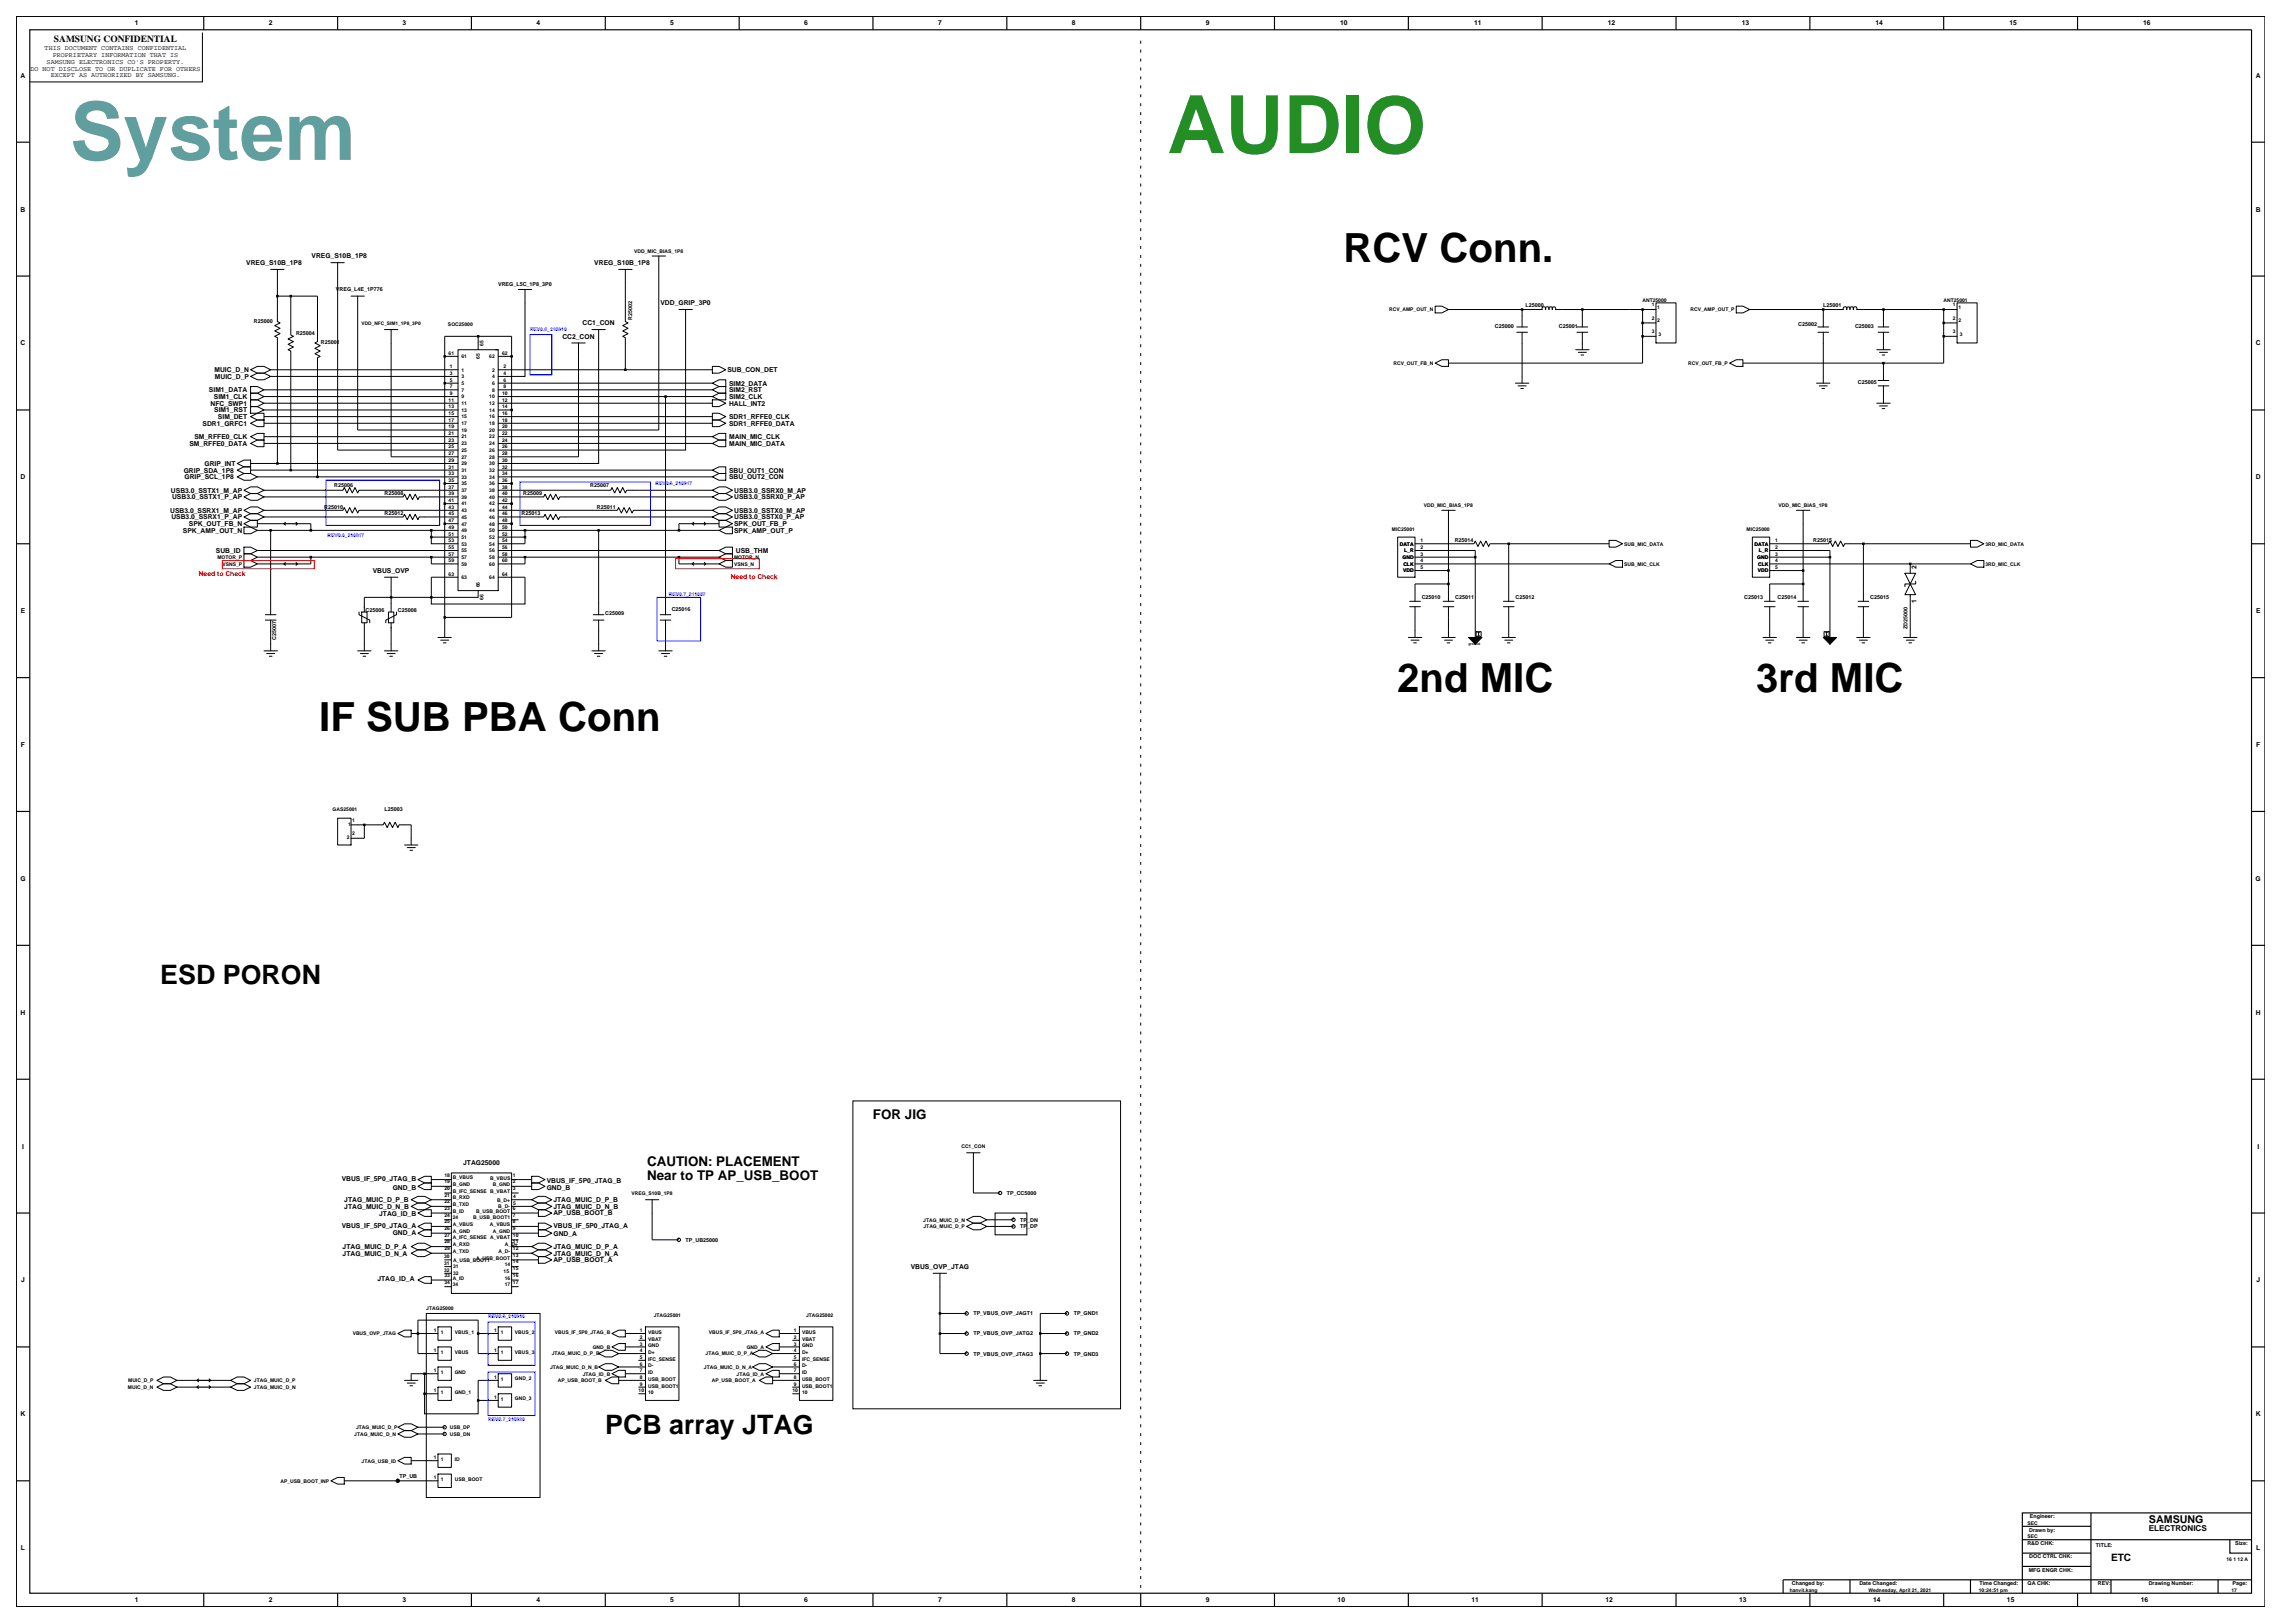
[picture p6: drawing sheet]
<svg xmlns="http://www.w3.org/2000/svg" width="420mm" height="297mm" viewBox="0 0 420 297" stroke-linecap="round" stroke-linejoin="round" font-family="sans-serif">
<defs><g id="words">
<text font-size="14.7" fill="#5f9f9f" x="12.8" y="29.2">System</text>
<text font-size="14.7" fill="#238e23" x="213.6" y="28">AUDIO</text>
<g font-size="7.4">
<text x="245.9" y="48">RCV Conn.</text>
<text x="255.7" y="126.6">2nd MIC</text>
<text x="321.4" y="126.6">3rd MIC</text>
<text x="58.4" y="133.8">IF SUB PBA Conn</text>
</g>
<g font-size="4.9">
<text x="29.3" y="180">ESD PORON</text>
<text x="110.8" y="262.4">PCB array JTAG</text>
</g>
<g font-size="2.5">
<text x="159.8" y="204.8">FOR JIG</text>
<text x="118.4" y="213.4">CAUTION: PLACEMENT</text>
<text x="118.4" y="215.8">Near to TP AP_USB_BOOT</text>
</g>
<text font-size="2" x="393.3" y="278.8">SAMSUNG</text>
<text font-size="1.9" x="386.3" y="285.7">ETC</text>
<text font-size="1.7" x="9.9" y="7.7">SAMSUNG CONFIDENTIAL</text>
<text font-size="1.5" x="393.3" y="280.1">ELECTRONICS</text>
<g font-size="1.2">
<text x="24.7" y="4.7">1</text>
<text x="49.2" y="4.7">2</text>
<text x="73.7" y="4.7">3</text>
<text x="98.2" y="4.7">4</text>
<text x="122.7" y="4.7">5</text>
<text x="147.2" y="4.7">6</text>
<text x="171.7" y="4.7">7</text>
<text x="196.2" y="4.7">8</text>
<text x="220.7" y="4.7">9</text>
<text x="245.3" y="4.7">10</text>
<text x="269.8" y="4.7">11</text>
<text x="294.3" y="4.7">12</text>
<text x="318.7" y="4.7">13</text>
<text x="343.2" y="4.7">14</text>
<text x="367.7" y="4.7">15</text>
<text x="392.2" y="4.7">16</text>
<text x="8.2" y="9.2">THIS DOCUMENT CONTAINS CONFIDENTIAL</text>
<text x="8.5" y="11.7">SAMSUNG ELECTRONICS CO'S PROPERTY.</text>
<text x="9.6" y="10.5">PROPRIETARY INFORMATION THAT IS</text>
<text x="3.8" y="14.2">A</text>
<text x="5.6" y="12.9">DO NOT DISCLOSE TO OR DUPLICATE FOR OTHERS</text>
<text x="9.3" y="14.1">EXCEPT AS AUTHORIZED BY SAMSUNG.</text>
<text x="412.8" y="14.2">A</text>
<text x="3.8" y="38.7">B</text>
<text x="412.8" y="38.7">B</text>
<text x="57" y="47.3">VREG_S10B_1P8</text>
<text x="45.1" y="48.5">VREG_S10B_1P8</text>
<text x="108.8" y="48.5">VREG_S10B_1P8</text>
<text x="106.6" y="59.5">CC1_CON</text>
<text x="120.9" y="55.9">VDD_GRIP_3P0</text>
<text x="3.8" y="63.2">C</text>
<text x="102.9" y="62">CC2_CON</text>
<text x="412.8" y="63.2">C</text>
<text x="38.2" y="71.8">SIM1_DATA</text>
<text x="39.3" y="68.1">MUIC_D_N</text>
<text x="39.3" y="69.3">MUIC_D_P</text>
<text x="133.1" y="68.1">SUB_CON_DET</text>
<text x="133.4" y="71.8">SIM2_RST</text>
<text x="133.4" y="70.6">SIM2_DATA</text>
<text x="37.1" y="77.9">SDR1_GRFC1</text>
<text x="38.5" y="74.2">NFC_SWP1</text>
<text x="39.1" y="73">SIM1_CLK</text>
<text x="39.2" y="75.5">SIM1_RST</text>
<text x="39.9" y="76.7">SIM_DET</text>
<text x="133.4" y="76.7">SDR1_RFFE0_CLK</text>
<text x="133.4" y="77.9">SDR1_RFFE0_DATA</text>
<text x="133.4" y="74.2">HALL_INT2</text>
<text x="133.4" y="73">SIM2_CLK</text>
<text x="34.7" y="81.6">SM_RFFE0_DATA</text>
<text x="35.6" y="80.3">SM_RFFE0_CLK</text>
<text x="133.4" y="80.3">MAIN_MIC_CLK</text>
<text x="133.4" y="81.6">MAIN_MIC_DATA</text>
<text x="3.8" y="87.7">D</text>
<text x="33.6" y="86.5">GRIP_SDA_1P8</text>
<text x="33.8" y="87.7">GRIP_SCL_1P8</text>
<text x="37.4" y="85.3">GRIP_INT</text>
<text x="133.4" y="86.5">SBU_OUT1_CON</text>
<text x="133.4" y="87.7">SBU_OUT2_CON</text>
<text x="412.8" y="87.7">D</text>
<text x="31.2" y="93.8">USB3.0_SSRX1_M_AP</text>
<text x="31.3" y="90.2">USB3.0_SSTX1_M_AP</text>
<text x="31.4" y="95">USB3.0_SSRX1_P_AP</text>
<text x="31.5" y="91.4">USB3.0_SSTX1_P_AP</text>
<text x="134.4" y="90.2">USB3.0_SSRX0_M_AP</text>
<text x="134.4" y="91.4">USB3.0_SSRX0_P_AP</text>
<text x="134.4" y="93.8">USB3.0_SSTX0_M_AP</text>
<text x="134.4" y="95">USB3.0_SSTX0_P_AP</text>
<text x="33.5" y="97.5">SPK_AMP_OUT_N</text>
<text x="34.6" y="96.3">SPK_OUT_FB_N</text>
<text x="39.5" y="101.2">SUB_ID</text>
<text x="134.4" y="97.5">SPK_AMP_OUT_P</text>
<text x="134.4" y="96.3">SPK_OUT_FB_P</text>
<text x="134.7" y="101.2">USB_THM</text>
<text x="68.2" y="104.8">VBUS_OVP</text>
<text x="350.7" y="104.1" transform="rotate(-90 350.7 104.1)">2</text>
<text x="3.8" y="112.2">E</text>
<text x="350.7" y="110.3" transform="rotate(-90 350.7 110.3)">1</text>
<text x="412.9" y="112.2">E</text>
<text x="3.8" y="136.7">F</text>
<text x="412.9" y="136.7">F</text>
<text x="3.7" y="161.2">G</text>
<text x="412.8" y="161.2">G</text>
<text x="3.8" y="185.7">H</text>
<text x="412.8" y="185.7">H</text>
<text x="4" y="210.2">I</text>
<text x="84.8" y="213.1">JTAG25000</text>
<text x="413.1" y="210.2">I</text>
<text x="62.5" y="216.1">VBUS_IF_5P0_JTAG_B</text>
<text x="63" y="220">JTAG_MUIC_D_P_B</text>
<text x="63" y="221.2">JTAG_MUIC_D_N_B</text>
<text x="71.9" y="217.7">GND_B</text>
<text x="100" y="216.5">VBUS_IF_5P0_JTAG_B</text>
<text x="100" y="217.7">GND_B</text>
<text x="101.3" y="220">JTAG_MUIC_D_P_B</text>
<text x="101.3" y="221.2">JTAG_MUIC_D_N_B</text>
<text x="62.5" y="224.7">VBUS_IF_5P0_JTAG_A</text>
<text x="69.4" y="222.6">JTAG_ID_B</text>
<text x="71.9" y="226">GND_A</text>
<text x="101.3" y="226.3">GND_A</text>
<text x="101.3" y="224.7">VBUS_IF_5P0_JTAG_A</text>
<text x="101.3" y="222.4">AP_USB_BOOT_B</text>
<text x="62.7" y="228.5">JTAG_MUIC_D_P_A</text>
<text x="62.7" y="229.8">JTAG_MUIC_D_N_A</text>
<text x="101.3" y="228.5">JTAG_MUIC_D_P_A</text>
<text x="101.3" y="229.8">JTAG_MUIC_D_N_A</text>
<text x="101.3" y="231">AP_USB_BOOT_A</text>
<text x="166.7" y="232.2">VBUS_OVP_JTAG</text>
<text x="3.9" y="234.7">J</text>
<text x="69.1" y="234.5">JTAG_ID_A</text>
<text x="412.9" y="234.7">J</text>
<text x="3.8" y="259.2">K</text>
<text x="412.8" y="259.2">K</text>
<text x="3.8" y="283.7">L</text>
<text x="412.9" y="283.7">L</text>
<text x="24.7" y="293.2">1</text>
<text x="49.2" y="293.2">2</text>
<text x="73.7" y="293.2">3</text>
<text x="98.2" y="293.2">4</text>
<text x="122.7" y="293.2">5</text>
<text x="147.2" y="293.2">6</text>
<text x="171.7" y="293.2">7</text>
<text x="196.2" y="293.2">8</text>
<text x="220.7" y="293.2">9</text>
<text x="244.8" y="293.2">10</text>
<text x="269.3" y="293.2">11</text>
<text x="293.8" y="293.2">12</text>
<text x="318.3" y="293.2">13</text>
<text x="342.8" y="293.2">14</text>
<text x="367.3" y="293.2">15</text>
<text x="391.8" y="293.2">16</text>
</g>
<g font-size="1.2" fill="#f00">
<text x="36.4" y="105.3">Need to Check</text>
<text x="133.7" y="105.9">Need to Check</text>
</g>
<g font-size="1">
<text x="61.5" y="53.3">VREG_L4E_1P776</text>
<text x="91.2" y="52.4">VREG_L5C_1P8_3P0</text>
<text x="46.5" y="59.1">R25000</text>
<text x="115.7" y="58.5" transform="rotate(-90 115.7 58.5)">R25002</text>
<text x="279.2" y="56.1">L25000</text>
<text x="329.1" y="59.7">C25002</text>
<text x="333.7" y="56.1">L25001</text>
<text x="54.2" y="61.3">R25004</text>
<text x="58.7" y="62.9">R25001</text>
<text x="273.6" y="60">C25000</text>
<text x="285.3" y="60">C25001</text>
<text x="339.5" y="60">C25003</text>
<text x="340" y="70.2">C25005</text>
<text x="61.2" y="89.1">R25006</text>
<text x="108" y="89.1">R25007</text>
<text x="59.3" y="93.1">R25010</text>
<text x="70.4" y="90.6">R25008</text>
<text x="70.4" y="94.3">R25012</text>
<text x="95.5" y="94.3">R25013</text>
<text x="95.8" y="90.6">R25009</text>
<text x="109.2" y="93.1">R25011</text>
<text x="266.2" y="99.2">R25014</text>
<text x="331.8" y="99.2">R25015</text>
<text x="66.9" y="112.1">C25006</text>
<text x="72.8" y="112.1">C25008</text>
<text x="110.8" y="112.5">C25009</text>
<text x="122.9" y="111.9">C25016</text>
<text x="260.2" y="109.7">C25010</text>
<text x="266.3" y="109.7">C25011</text>
<text x="277.3" y="109.7">C25012</text>
<text x="319.2" y="109.7">C25013</text>
<text x="325.3" y="109.7">C25014</text>
<text x="342.2" y="109.7">C25015</text>
<text x="50.6" y="117.1" transform="rotate(-90 50.6 117.1)">C25007</text>
<text x="349.1" y="115.1" transform="rotate(-90 349.1 115.1)">ZD25000</text>
<text x="70.4" y="148.5">L25003</text>
<text x="184.3" y="218.7">TP_CC5000</text>
<text x="125.5" y="227.2">TP_UB25000</text>
<text x="186.7" y="223.6">TP_DN</text>
<text x="186.7" y="224.8">TP_DP</text>
<text x="178.1" y="244.4">TP_VBUS_OVP_JATG2</text>
<text x="178.1" y="240.7">TP_VBUS_OVP_JAGT1</text>
<text x="196.5" y="244.4">TP_GND2</text>
<text x="196.5" y="240.7">TP_GND1</text>
<text x="178.1" y="248">TP_VBUS_OVP_JTAG3</text>
<text x="196.5" y="248">TP_GND3</text>
<text x="73.1" y="270.4">TP_UB</text>
<text x="371.4" y="280.2">Drawn by:</text>
<text x="371.5" y="277.8">Engineer:</text>
<text x="371" y="282.7">R&amp;D CHK:</text>
<text x="371.3" y="287.6">MFG ENGR CHK:</text>
<text x="371.4" y="285.2">DOC CTRL CHK:</text>
<text x="383.6" y="283">TITLE:</text>
<text x="409.1" y="282.7">Size:</text>
<text x="327.9" y="290.1">Changed by:</text>
<text x="340.3" y="290.1">Date Changed:</text>
<text x="362.2" y="290.1">Time Changed:</text>
<text x="371.1" y="290.1">QA CHK:</text>
<text x="383.9" y="290.1">REV:</text>
<text x="393.2" y="290.1">Drawing Number:</text>
<text x="408.6" y="290.1">Page:</text>
</g>
<g font-size=".9">
<text x="116.1" y="46.3">VDD_MIC_BIAS_1P8</text>
<text x="66.2" y="59.4">VDD_NFC_SIM1_1P8_3P0</text>
<text x="82" y="59.7">SOC25000</text>
<text x="254.2" y="57">RCV_AMP_OUT_N</text>
<text x="300.6" y="55.2">ANT25000</text>
<text x="302.3" y="56.1">1</text>
<text x="302.3" y="58.5">2</text>
<text x="303.3" y="56.6">1</text>
<text x="303.3" y="59">2</text>
<text x="309.4" y="57">RCV_AMP_OUT_P</text>
<text x="355.7" y="55.2">ANT25001</text>
<text x="357.4" y="56.1">1</text>
<text x="357.4" y="58.5">2</text>
<text x="358.4" y="56.6">1</text>
<text x="358.4" y="59">2</text>
<text x="82.1" y="64.9">61</text>
<text x="84.4" y="65.5">61</text>
<text x="87.8" y="65.6" transform="rotate(-90 87.8 65.6)">65</text>
<text x="88.5" y="63.3" transform="rotate(-90 88.5 63.3)">65</text>
<text x="89.5" y="65.5">62</text>
<text x="91.9" y="64.9">62</text>
<text x="302.3" y="61">3</text>
<text x="303.5" y="61.5">3</text>
<text x="357.4" y="61">3</text>
<text x="358.6" y="61.5">3</text>
<text x="82.3" y="71.1">7</text>
<text x="82.3" y="69.8">5</text>
<text x="82.3" y="68.6">3</text>
<text x="82.3" y="67.4">1</text>
<text x="84.4" y="71.7">7</text>
<text x="84.4" y="70.4">5</text>
<text x="84.4" y="69.2">3</text>
<text x="84.4" y="68">1</text>
<text x="90" y="71.7">8</text>
<text x="90" y="70.4">6</text>
<text x="90" y="69.2">4</text>
<text x="90" y="68">2</text>
<text x="92.2" y="71.1">8</text>
<text x="92.2" y="69.8">6</text>
<text x="92.2" y="68.6">4</text>
<text x="92.2" y="67.4">2</text>
<text x="255" y="66.8">RCV_OUT_FB_N</text>
<text x="309" y="66.8">RCV_OUT_FB_P</text>
<text x="82.1" y="75.9">15</text>
<text x="82.1" y="77.2">17</text>
<text x="82.1" y="73.5">11</text>
<text x="82.1" y="74.7">13</text>
<text x="82.3" y="72.3">9</text>
<text x="84.4" y="72.9">9</text>
<text x="84.4" y="76.6">15</text>
<text x="84.4" y="77.8">17</text>
<text x="84.4" y="74.1">11</text>
<text x="84.4" y="75.3">13</text>
<text x="89.5" y="76.6">16</text>
<text x="89.5" y="77.8">18</text>
<text x="89.5" y="72.9">10</text>
<text x="89.5" y="74.1">12</text>
<text x="89.5" y="75.3">14</text>
<text x="91.9" y="75.9">16</text>
<text x="91.9" y="77.2">18</text>
<text x="91.9" y="72.3">10</text>
<text x="91.9" y="73.5">12</text>
<text x="91.9" y="74.7">14</text>
<text x="82.1" y="80.9">23</text>
<text x="82.1" y="82.1">25</text>
<text x="82.1" y="83.3">27</text>
<text x="82.1" y="78.4">19</text>
<text x="82.1" y="79.6">21</text>
<text x="84.4" y="81.5">23</text>
<text x="84.4" y="82.7">25</text>
<text x="84.4" y="83.9">27</text>
<text x="84.4" y="79">19</text>
<text x="84.4" y="80.2">21</text>
<text x="89.5" y="80.2">22</text>
<text x="89.5" y="81.5">24</text>
<text x="89.5" y="82.7">26</text>
<text x="89.5" y="83.9">28</text>
<text x="89.5" y="79">20</text>
<text x="91.9" y="79.6">22</text>
<text x="91.9" y="80.9">24</text>
<text x="91.9" y="82.1">26</text>
<text x="91.9" y="83.3">28</text>
<text x="91.9" y="78.4">20</text>
<text x="82.1" y="89.4">37</text>
<text x="82.1" y="85.8">31</text>
<text x="82.1" y="87">33</text>
<text x="82.1" y="88.2">35</text>
<text x="82.1" y="84.5">29</text>
<text x="84.4" y="86.4">31</text>
<text x="84.4" y="87.6">33</text>
<text x="84.4" y="88.8">35</text>
<text x="84.4" y="85.1">29</text>
<text x="89.5" y="85.1">30</text>
<text x="89.5" y="86.4">32</text>
<text x="89.5" y="87.6">34</text>
<text x="89.5" y="88.8">36</text>
<text x="91.9" y="89.4">38</text>
<text x="91.9" y="84.5">30</text>
<text x="91.9" y="85.8">32</text>
<text x="91.9" y="87">34</text>
<text x="91.9" y="88.2">36</text>
<text x="82.1" y="94.3">45</text>
<text x="82.1" y="95.5">47</text>
<text x="82.1" y="90.6">39</text>
<text x="82.1" y="91.9">41</text>
<text x="82.1" y="93.1">43</text>
<text x="84.4" y="94.9">45</text>
<text x="84.4" y="90">37</text>
<text x="84.4" y="91.3">39</text>
<text x="84.4" y="92.5">41</text>
<text x="84.4" y="93.7">43</text>
<text x="89.5" y="93.7">44</text>
<text x="89.5" y="94.9">46</text>
<text x="89.5" y="90">38</text>
<text x="89.5" y="91.3">40</text>
<text x="89.5" y="92.5">42</text>
<text x="91.9" y="93.1">44</text>
<text x="91.9" y="94.3">46</text>
<text x="91.9" y="95.5">48</text>
<text x="91.9" y="90.6">40</text>
<text x="91.9" y="91.9">42</text>
<text x="260.6" y="92.8">VDD_MIC_BIAS_1P8</text>
<text x="325.5" y="92.8">VDD_MIC_BIAS_1P8</text>
<text x="82.1" y="98">51</text>
<text x="82.1" y="99.2">53</text>
<text x="82.1" y="100.4">55</text>
<text x="82.1" y="101.7">57</text>
<text x="82.1" y="96.8">49</text>
<text x="84.4" y="98.6">51</text>
<text x="84.4" y="99.8">53</text>
<text x="84.4" y="101.1">55</text>
<text x="84.4" y="96.2">47</text>
<text x="84.4" y="97.4">49</text>
<text x="89.5" y="98.6">52</text>
<text x="89.5" y="99.8">54</text>
<text x="89.5" y="101.1">56</text>
<text x="89.5" y="96.2">48</text>
<text x="89.5" y="97.4">50</text>
<text x="91.9" y="98">52</text>
<text x="91.9" y="99.2">54</text>
<text x="91.9" y="100.4">56</text>
<text x="91.9" y="101.7">58</text>
<text x="91.9" y="96.8">50</text>
<text x="254.7" y="97.1">MIC25001</text>
<text x="256.2" y="99.8">DATA</text>
<text x="257" y="101.1">L_R</text>
<text x="259.9" y="99.2">1</text>
<text x="259.9" y="101.7">3</text>
<text x="259.9" y="100.4">2</text>
<text x="297.2" y="99.8">SUB_MIC_DATA</text>
<text x="319.6" y="97.1">MIC25000</text>
<text x="321.1" y="99.8">DATA</text>
<text x="321.9" y="101.1">L_R</text>
<text x="324.8" y="99.2">1</text>
<text x="324.8" y="101.7">3</text>
<text x="324.8" y="100.4">2</text>
<text x="363.4" y="99.8">3RD_MIC_DATA</text>
<text x="39.8" y="102.3">MOTOR_P</text>
<text x="40.7" y="103.5">VSNS_P</text>
<text x="82.1" y="102.9">59</text>
<text x="82.1" y="105.4">63</text>
<text x="84.4" y="103.5">59</text>
<text x="84.4" y="106">63</text>
<text x="84.4" y="102.3">57</text>
<text x="87.8" y="107.5" transform="rotate(-90 87.8 107.5)">66</text>
<text x="89.5" y="103.5">60</text>
<text x="89.5" y="106">64</text>
<text x="89.5" y="102.3">58</text>
<text x="91.9" y="102.9">60</text>
<text x="91.9" y="105.4">64</text>
<text x="134.4" y="103.5">VSNS_N</text>
<text x="134.4" y="102.3">MOTOR_N</text>
<text x="256.7" y="102.3">GND</text>
<text x="256.8" y="104.7">VDD</text>
<text x="256.8" y="103.5">CLK</text>
<text x="259.9" y="104.1">5</text>
<text x="259.9" y="102.9">4</text>
<text x="297.2" y="103.5">SUB_MIC_CLK</text>
<text x="321.6" y="102.3">GND</text>
<text x="321.7" y="104.7">VDD</text>
<text x="321.7" y="103.5">CLK</text>
<text x="324.8" y="104.1">5</text>
<text x="324.8" y="102.9">4</text>
<text x="363.4" y="103.5">3RD_MIC_CLK</text>
<text x="88.5" y="109.8" transform="rotate(-90 88.5 109.8)">66</text>
<text x="60.9" y="148.5">GAS25001</text>
<text x="63.5" y="153.6">2</text>
<text x="63.7" y="151.1">1</text>
<text x="64.5" y="150.4">1</text>
<text x="64.5" y="152.8">2</text>
<text x="81.3" y="215.3">18</text>
<text x="82.8" y="215.8">B_VBUS</text>
<text x="93.9" y="215.3">1</text>
<text x="175.9" y="210.1">CC1_CON</text>
<text x="81.3" y="216.5">19</text>
<text x="81.3" y="217.7">20</text>
<text x="81.3" y="219">21</text>
<text x="81.3" y="220.2">22</text>
<text x="81.3" y="221.4">23</text>
<text x="82.8" y="217">B_GND</text>
<text x="82.8" y="218.2">B_IFC_SENSE B_VBAT</text>
<text x="82.8" y="219.5">B_RXD</text>
<text x="82.8" y="220.7">B_TXD</text>
<text x="82.8" y="221.9">B_ID</text>
<text x="87.1" y="221.9">B_USB_BOOT</text>
<text x="89.7" y="216">B_VBUS</text>
<text x="90.2" y="217">B_GND</text>
<text x="91" y="219.9">B_D+</text>
<text x="91.2" y="221.1">B_D-</text>
<text x="93.9" y="221.4">6</text>
<text x="93.9" y="217.7">3</text>
<text x="93.9" y="216.5">2</text>
<text x="93.9" y="219.2">4</text>
<text x="93.9" y="220.5">5</text>
<text x="115.6" y="218.6">VREG_S10B_1P8</text>
<text x="81.3" y="222.6">24</text>
<text x="81.3" y="223.9">25</text>
<text x="81.3" y="225.1">26</text>
<text x="81.3" y="226.3">27</text>
<text x="81.3" y="227.5">28</text>
<text x="82.8" y="223.1">24</text>
<text x="82.8" y="224.4">A_VBUS</text>
<text x="82.8" y="225.6">A_GND</text>
<text x="82.8" y="226.8">A_IFC_SENSE A_VBAT</text>
<text x="86.6" y="223.1">B_USB_BOOT1</text>
<text x="89.7" y="224.4">A_VBUS</text>
<text x="90.2" y="225.6">A_GND</text>
<text x="93.9" y="222.6">7</text>
<text x="93.9" y="223.9">8</text>
<text x="93.9" y="225.1">9</text>
<text x="93.9" y="226.3">10</text>
<text x="93.9" y="227.5">11</text>
<text x="169" y="223.5">JTAG_MUIC_D_N</text>
<text x="169" y="224.7">JTAG_MUIC_D_P</text>
<text x="81.3" y="231.5">31</text>
<text x="81.3" y="232.7">32</text>
<text x="81.3" y="230.2">30</text>
<text x="81.3" y="233.7">33</text>
<text x="81.3" y="228.8">29</text>
<text x="82.8" y="228">A_RXD</text>
<text x="82.8" y="229.2">A_TXD</text>
<text x="82.9" y="232.1">31</text>
<text x="82.9" y="233.3">32</text>
<text x="82.9" y="230.9">A_USB_BOOT1</text>
<text x="87.1" y="230.5">A_USB_BOOT</text>
<text x="91.2" y="229.2">A_D-</text>
<text x="92.2" y="232.9">15</text>
<text x="92.4" y="231.7">14</text>
<text x="92.4" y="228">A_D+</text>
<text x="93.9" y="228.8">12</text>
<text x="93.9" y="230">13</text>
<text x="93.9" y="231.2">14</text>
<text x="93.9" y="232.4">15</text>
<text x="93.9" y="233.7">16</text>
<text x="78" y="239.7">JTAG25000</text>
<text x="81.3" y="234.9">34</text>
<text x="82.8" y="234.1">A_ID</text>
<text x="82.8" y="235.4">34</text>
<text x="92.4" y="235.4">17</text>
<text x="92.4" y="234.1">16</text>
<text x="93.9" y="234.9">17</text>
<text x="64.5" y="244.3">VBUS_OVP_JTAG</text>
<text x="79.4" y="243.8">1</text>
<text x="80.6" y="244.1">1</text>
<text x="83.2" y="244">VBUS_1</text>
<text x="90.4" y="243.8">1</text>
<text x="91.7" y="244.1">1</text>
<text x="94.2" y="244">VBUS_2</text>
<text x="101.5" y="244.1">VBUS_IF_5P0_JTAG_B</text>
<text x="117.1" y="243.8">1</text>
<text x="117.1" y="245">2</text>
<text x="118.6" y="244.1">VBUS</text>
<text x="118.6" y="245.3">VBAT</text>
<text x="119.6" y="241">JTAG25001</text>
<text x="129.7" y="244.1">VBUS_IF_5P0_JTAG_A</text>
<text x="145.3" y="245">2</text>
<text x="145.3" y="243.8">1</text>
<text x="146.8" y="245.3">VBAT</text>
<text x="146.8" y="244.1">VBUS</text>
<text x="147.5" y="241">JTAG25002</text>
<text x="79.4" y="247.5">1</text>
<text x="79.4" y="251.1">1</text>
<text x="80.6" y="247.8">1</text>
<text x="80.6" y="251.5">1</text>
<text x="83.2" y="247.7">VBUS</text>
<text x="83.2" y="251.4">GND</text>
<text x="90.4" y="247.5">1</text>
<text x="91.7" y="247.8">1</text>
<text x="94.2" y="247.7">VBUS_3</text>
<text x="100.7" y="250.5">JTAG_MUIC_D_N_B</text>
<text x="101" y="248">JTAG_MUIC_D_P_B</text>
<text x="106.6" y="251.7">JTAG_ID_B</text>
<text x="108.5" y="246.8">GND_B</text>
<text x="117.1" y="246.2">3</text>
<text x="117.1" y="247.5">4</text>
<text x="117.1" y="248.7">5</text>
<text x="117.1" y="249.9">6</text>
<text x="117.1" y="251.1">7</text>
<text x="118.6" y="246.6">GND</text>
<text x="118.6" y="247.8">D+</text>
<text x="118.6" y="249">IFC_SENSE</text>
<text x="118.6" y="250.2">D-</text>
<text x="118.6" y="251.5">ID</text>
<text x="128.8" y="250.5">JTAG_MUIC_D_N_A</text>
<text x="129.1" y="248">JTAG_MUIC_D_P_A</text>
<text x="134.8" y="251.7">JTAG_ID_A</text>
<text x="136.6" y="246.8">GND_A</text>
<text x="145.3" y="246.2">3</text>
<text x="145.3" y="247.5">4</text>
<text x="145.3" y="248.7">5</text>
<text x="145.3" y="249.9">6</text>
<text x="145.3" y="251.1">7</text>
<text x="146.8" y="246.6">GND</text>
<text x="146.8" y="247.8">D+</text>
<text x="146.8" y="249">IFC_SENSE</text>
<text x="146.8" y="250.2">D-</text>
<text x="146.8" y="251.5">ID</text>
<text x="23.4" y="254.2">MUIC_D_N</text>
<text x="23.5" y="252.9">MUIC_D_P</text>
<text x="46.5" y="254.2">JTAG_MUIC_D_N</text>
<text x="46.5" y="252.9">JTAG_MUIC_D_P</text>
<text x="79.4" y="254.8">1</text>
<text x="80.6" y="255.1">1</text>
<text x="83.2" y="255">GND_1</text>
<text x="90.4" y="256">1</text>
<text x="90.4" y="252.3">1</text>
<text x="91.7" y="256.4">1</text>
<text x="91.7" y="252.7">1</text>
<text x="94.2" y="256.3">GND_3</text>
<text x="94.2" y="252.6">GND_2</text>
<text x="102.1" y="252.9">AP_USB_BOOT_B</text>
<text x="116.9" y="254.8">10</text>
<text x="117.1" y="252.3">8</text>
<text x="117.1" y="253.6">9</text>
<text x="118.6" y="252.7">USB_BOOT</text>
<text x="118.6" y="253.9">USB_BOOT1</text>
<text x="118.6" y="255.1">10</text>
<text x="130.3" y="252.9">AP_USB_BOOT_A</text>
<text x="145" y="254.8">10</text>
<text x="145.3" y="252.3">8</text>
<text x="145.3" y="253.6">9</text>
<text x="146.8" y="253.9">USB_BOOT1</text>
<text x="146.8" y="255.1">10</text>
<text x="146.8" y="252.7">USB_BOOT</text>
<text x="64.8" y="262.7">JTAG_MUIC_D_N</text>
<text x="65.2" y="261.5">JTAG_MUIC_D_P</text>
<text x="82.3" y="262.7">USB_DN</text>
<text x="82.3" y="261.5">USB_DP</text>
<text x="66.2" y="267.6">JTAG_USB_ID</text>
<text x="79.4" y="267">1</text>
<text x="80.6" y="267.4">1</text>
<text x="83.2" y="267.3">ID</text>
<text x="51.3" y="271.3">AP_USB_BOOT_INP</text>
<text x="79.4" y="270.7">1</text>
<text x="80.6" y="271.1">1</text>
<text x="83.2" y="271">USB_BOOT</text>
<text x="371" y="281.4">SEC</text>
<text x="371" y="279">SEC</text>
<text x="407.5" y="285.7">16 1 12 A</text>
<text x="327.5" y="291.2">hanvit.kang</text>
<text x="341.9" y="291.2">Wednesday, April 21, 2021</text>
<text x="362.1" y="291.2">10:24:51 pm</text>
<text x="408.4" y="291.2">17</text>
</g>
<g font-size=".9" fill="#00f">
<text x="97" y="60.6">REV0.6_210910</text>
<text x="120" y="88.8">REV0.6_210917</text>
<text x="60" y="98.3">REV0.6_210917</text>
<text x="122.4" y="109">REV0.7_211007</text>
<text x="89.3" y="241.3">REV0.6_210916</text>
<text x="89.3" y="259.9">REV0.7_210930</text>
</g>
<text font-size=".6" x="268.8" y="118">ground</text>
</g></defs>
<!-- layer: MFD Layer /idea/tmp/Extended-Print.shwise.park.sheet5.mfd -->
<g fill="none" stroke="#000" stroke-width=".18">
<path d="M37 5.9v9.1h-31.5M49.5 49.3h2.5M50.8 54.2h7.3v8.3l-.5 .3 1 .5-1 .4 1 .5-1 .5 1 .5-.5 .3v21.8M50.8 49.3v9.5l.5 .3-1 .5 1 .5-1 .5 1 .4-1 .5 .5 .3v23M53.2 54.2v7.1l.5 .2-1 .5 1 .5-1 .5 1 .5-1 .5 .5 .2v21.8M60.6 48.1h2.4M61.8 48.1v34.3h22M64.2 54.2h2.5M65.5 54.2v24.5h18.3M94.8 53h2.5M96.1 53v15.9h-4.9M113.2 49.3h2.5"/>
<path d="M114.4 49.3v9.5l.5 .3-.9 .5 .9 .5-.9 .5 .9 .4-.9 .5 .4 .3v5.9h16M119.3 46.8h2.5M120.6 46.8v31.9h-29.4M124.2 56.6h2.5M125.5 56.6v25.8h-34.3M262.6 56h1.3l1.2 .6-1.2 .7h-1.3zM265.1 56.6h17.1a.35 .35 0 0 1 .3-.5 .35 .35 0 0 1 .4 .5 .35 .35 0 0 1 .3-.5 .35 .35 0 0 1 .3 .5 .35 .35 0 0 1 .3-.5 .35 .35 0 0 1 .3 .5 .33 .33 0 0 1 .3-.5 .33 .33 0 0 1 .3 .5h18.4M277.6 59.8h1.9M278.6 56.6v3.2M288.6 59.8h2M289.6 56.6v3.2M300.6 59.1h2.5"/>
<path d="M300.6 56.6v9.8h-35.5M303.1 55.4h3.6v7.4h-3.6zM317.7 56h1.3l1.2 .6-1.2 .7h-1.3zM320.2 56.6h17.1a.35 .35 0 0 1 .4-.5 .35 .35 0 0 1 .3 .5 .34 .34 0 0 1 .3-.5 .34 .34 0 0 1 .3 .5 .35 .35 0 0 1 .3-.5 .35 .35 0 0 1 .3 .5 .35 .35 0 0 1 .3-.5 .35 .35 0 0 1 .3 .5h18.4M332.7 59.8h1.9M333.7 56.6v3.2M343.7 59.8h2M344.7 56.6v3.2M355.7 59.1h2.5M355.7 56.6v9.8h-36.7M358.2 55.4h3.6v7.4h-3.6zM45.9 68.9l1.2-.6h1.2l1.2 .6-1.2 .6h-1.2z"/>
<path d="M45.9 70.7h1.2l1.2 .6-1.2 .6h-1.2zM45.9 79.9l1.2-.6h1.2v1.2h-1.2zM45.9 76.2l1.2-.6h1.2v1.3h-1.2zM45.9 74.4h1.2l1.2 .6-1.2 .6h-1.2zM45.9 77.5l1.2-.6h1.2v1.2h-1.2zM45.9 67.7l1.2-.7h1.2l1.2 .7-1.2 .6h-1.2zM45.9 71.9h1.2l1.2 .7-1.2 .6h-1.2zM45.9 73.2h1.2l1.2 .6-1.2 .6h-1.2zM48.3 71.3h35.5M48.3 72.6h35.5M48.3 76.2h35.5M48.3 77.5h35.5"/>
<path d="M48.3 79.9h35.5M48.3 73.8h35.5M48.3 75h35.5M49.5 67.7h34.3M49.5 68.9h34.3M70.4 60.3h2.4M71.6 60.3v23.3h12.2M81.4 70.1h2.4M81.4 65.2h2.4M83.8 64h7.4v44.1h-7.4zM87.5 61.5v2.5M90.7 64h.5"/>
<path d="M91.2 73.8h39.2M91.2 70.1h39.2M91.2 67.7h23.2M91.2 71.3h39.2M91.2 72.6h39.2M91.2 75h2.4M91.2 76.2h39.2M91.2 77.5h39.2M91.2 79.9h39.2M91.2 65.2h2.4M104.7 62.8h2.4M105.9 62.8v20.8h-14.7"/>
<path d="M108.3 60.3h2.5M109.6 60.3v24.5h-18.4M121.8 72.6v39.9M130.4 76.9h1.2l1.2 .6-1.2 .6h-1.2zM130.4 70.1l1.2-.6h1.2v1.2h-1.2zM130.4 67h1.2l1.2 .7-1.2 .6h-1.2zM130.4 72.6l1.2-.7h1.2v1.3h-1.2zM130.4 73.2h1.2l1.2 .6-1.2 .6h-1.2zM130.4 75.6h1.2l1.2 .6-1.2 .7h-1.2zM130.4 79.9l1.2-.6h1.2v1.2h-1.2zM130.4 71.3l1.2-.6h1.2v1.2h-1.2zM262.6 66.4l1.3-.6h1.2v1.2h-1.2z"/>
<path d="M277.3 70.1h2.5M277.6 60.8h1.9M277.8 70.6h1.5M278.3 71.1h.5M278.6 60.8v9.3M288.4 64h2.4M288.6 60.8h2M288.8 64.5h1.5M289.3 65h.5M289.6 60.8v3.2M300.6 61.5h2.5M316.5 66.4l1.2-.6h1.3v1.2h-1.3z"/>
<path d="M332.4 70.1h2.5M332.7 60.8h1.9M332.9 70.6h1.5M333.4 71.1h.5M333.7 60.8v9.3M343.5 64h2.4M343.5 73.8h2.4M343.7 60.8h2M343.7 70.6h2M343.7 69.6h2M344 64.5h1.4M344 74.3h1.4"/>
<path d="M344.5 65h.4M344.5 74.8h.4M344.7 60.8v3.2M344.7 66.4v3.2M344.7 70.6v3.2M355.7 61.5h2.5M43.4 86l1.2-.6h1.3v1.2h-1.3zM43.4 87.3l1.2-.7h1.3l1.2 .7-1.2 .6h-1.3zM43.4 84.8l1.2-.6h1.3v1.2h-1.3zM44.6 89.7l1.3-.6h1.2l1.2 .6-1.2 .6h-1.2zM44.6 96.4h1.3l1.2 .6-1.2 .7h-1.3zM44.6 93.4l1.3-.6h1.2l1.2 .6-1.2 .6h-1.2z"/>
<path d="M44.6 94.6l1.3-.6h1.2l1.2 .6-1.2 .6h-1.2zM44.6 90.9l1.3-.6h1.2l1.2 .6-1.2 .6h-1.2zM44.6 95.8l1.3-.6h1.2v1.2h-1.2zM45.9 81.1l1.2-.6h1.2v1.2h-1.2zM45.9 84.8h37.9M45.9 86h37.9M47.1 87.3h36.7M47.1 95.8h4.9M47.1 97h36.7M48.3 90.9h25.5l.2-.5 .5 1 .5-1 .5 1 .5-1 .5 1 .2-.5h7.1M48.3 94.6h25.5l.2-.5 .5 1 .5-1 .5 1 .5-1 .5 1 .2-.5h7.1M48.3 89.7h14.5l.2-.5 .5 1 .5-1 .5 1 .5-1 .5 1 .2-.5h18.1"/>
<path d="M48.3 93.4h14.5l.2-.5 .5 1 .5-1 .5 1 .5-1 .5 1 .2-.5h18.1M48.3 81.1h35.5M49.5 97v15.5M54.4 95.8h2.5v1.2M78.9 98.3v1.2h4.9M78.9 97v1.3h4.9M81.4 92.2v3.6h2.4M81.4 92.2v-30.7h12.2v51.5h-12.2M81.4 95.8v20.8M81.4 88.5h2.4M81.4 92.2h2.4M91.2 93.4h21.8l.2-.5 .5 1 .5-1 .5 1 .5-1 .5 1 .2-.5h14.5"/>
<path d="M91.2 89.7h20.6l.2-.5 .5 1 .5-1 .5 1 .5-1 .4 1 .3-.5h15.7M91.2 90.9h8.3l.2-.5 .5 1 .5-1 .5 1 .5-1 .5 1 .2-.5h28M91.2 94.6h8.3l.2-.5 .5 1 .5-1 .5 1 .5-1 .5 1 .2-.5h28M91.2 81.1h39.2M91.2 86h39.2M91.2 87.3h39.2M91.2 88.5h2.4M91.2 92.2h2.4M91.2 95.8h2.4M91.2 97h40.4M91.2 98.3h4.9M96.1 97v2.5h-4.9"/>
<path d="M109.6 97v15.5M126.7 95.8h-2.5v1.2M129.1 95.8h2.5M130.4 94.6l1.2-.6h1.2l1.2 .6-1.2 .6h-1.2zM130.4 81.1l1.2-.6h1.2v1.2h-1.2zM130.4 93.4l1.2-.6h1.2l1.2 .6-1.2 .6h-1.2zM130.4 86l1.2-.6h1.2v1.2h-1.2zM130.4 89.7l1.2-.6h1.2l1.2 .6-1.2 .6h-1.2zM130.4 87.3l1.2-.7h1.2v1.3h-1.2zM130.4 90.9l1.2-.6h1.2l1.2 .6-1.2 .6h-1.2zM131.6 97l1.2-.6h1.2v1.3h-1.2zM131.6 95.2h1.2l1.2 .6-1.2 .6h-1.2z"/>
<path d="M255.8 98.3h3.2v7.3h-3.2zM259 99.5h10.7l.3-.5 .5 1 .5-1 .4 1 .5-1 .5 1 .3-.5h21.8M263.9 93.4h2.4M265.1 93.4v16.6M276.1 99.5v10.5M294.5 98.9h1.2l1.2 .6-1.2 .6h-1.2zM320.7 98.3h3.2v7.3h-3.2zM323.9 99.5h10.7l.3-.5 .5 1 .5-1 .5 1 .4-1 .5 1 .3-.5h23M328.8 93.4h2.4M330 93.4v16.6M341 99.5v10.5M360.6 98.9h1.2l1.3 .6-1.3 .6h-1.2z"/>
<path d="M44.6 101.3h1.3l1.2 .7-1.2 .6h-1.3zM44.6 100.1h1.3l1.2 .6-1.2 .6h-1.3zM44.6 102.6h1.3l1.2 .6-1.2 .6h-1.3zM47.1 102h36.7M47.1 100.7h36.7M47.1 103.2h4.9M48.3 119.1h2.5M48.6 112.5h1.9M48.6 113.5h1.9M48.8 119.6h1.5M49.5 113.5v5.6M56.9 102v1.2h-2.5"/>
<path d="M65.5 119.1h2.4M65.7 112v.5l2 1v.5M66 119.6h1.4M66.2 112h1v2h-1zM66.7 114v5.1M70.4 119.1h2.4M70.4 105.6h2.4M70.9 119.6h1.4M71.1 112h1v2h-1zM71.6 105.6v6.4M71.6 114v5.1M72.6 112v.5l-2 1v.5"/>
<path d="M78.9 102v1.2h4.9M80.2 116.6h2.4M80.6 117.1h1.5M81.1 117.6h.5M83.8 105.6h-4.9v4.9h17.2v-4.9h-4.9M87.5 108.1v1.2h-20.8v2.7M91.2 102h40.4M91.2 100.7h40.4M96.1 102v1.2h-4.9M108.3 119.1h2.5M108.6 112.5h1.9M108.6 113.5h1.9"/>
<path d="M108.8 119.6h1.5M109.6 113.5v5.6M120.6 119.1h2.4M120.8 113.5h2M120.8 112.5h2M121.1 119.6h1.4M121.8 113.5v5.6M124.2 102v1.2h2.5M129.1 103.2h2.5M131.6 103.2l1.2-.6h1.2v1.2h-1.2zM131.6 100.7l1.2-.6h1.2v1.2h-1.2zM131.6 102l1.2-.7h1.2v1.3h-1.2z"/>
<path d="M257.7 116.6h2.5M258 111h1.9M258 110h1.9M258.2 117.1h1.5M258.7 117.6h.5M259 100.7h11v15.9M259 111v5.6M259 104.4h6.1M259 102h11M259 103.2h35.5M263.9 116.6h2.4M264.1 111h2"/>
<path d="M264.1 110h2M264.4 117.1h1.4M264.8 117.6h.5M265.1 111v5.6M265.1 106.9h-6.1v3.1M270.1 115.6h1v.9h-1zM270.4 115.7h.3M270.4 116.3h.3M270.6 115.7v.6M274.9 116.6h2.4M275.1 111h2M275.1 110h2"/>
<path d="M275.4 117.1h1.4M275.9 117.6h.4M276.1 111v5.6M294.5 103.2l1.2-.6h1.2v1.2h-1.2zM322.7 116.6h2.4M322.9 111h2M322.9 110h2M323.1 117.1h1.5M323.6 117.6h.5M323.9 111v5.6M323.9 104.4h6.1M323.9 102h11"/>
<path d="M323.9 100.7h11v15.9M323.9 103.2h36.7M328.8 116.6h2.4M329 111h2M329 110h2M329.3 117.1h1.4M329.7 117.6h.5M330 106.9h-6.1v3.1M330 111v5.6M333.8 115.6h.9v.9h-.9zM334.1 115.7h.3M334.1 116.3h.3"/>
<path d="M334.3 115.7v.6M339.8 116.6h2.4M340 111h2M340 110h2M340.3 117.1h1.5M340.8 117.6h.5M341 111v5.6M348.4 116.6h2.4M348.6 104.9h2l-1 2zM348.9 117.1h1.4M349.3 117.6h.5M349.6 103.2v1.7"/>
<path d="M349.6 108.8v7.8M349.6 106.9l1 1.9h-2zM350.6 106.4v.5h-2v.5M360.6 103.2l1.2-.6h1.3v1.2h-1.3zM49.3 120.1h.5M66.4 120.1h.5M71.3 120.1h.5M109.3 120.1h.5M121.5 120.1h.5M61.8 149.7h2.4v4.9h-2.4zM64.2 150.9h5.9l.3-.4 .5 .9 .4-.9 .5 .9 .5-.9 .5 .9 .2-.5h2.2v3.7M66.7 150.9v2.5h-2.5"/>
<path d="M74 154.6h2.5M74.5 155.1h1.5M75 155.6h.5M75.2 219.5l1.3-.6h1.2l1.2 .6-1.2 .6h-1.2zM76.5 217.1l1.2-.6h1.2v1.2h-1.2zM76.5 215.8l1.2-.6h1.2v1.3h-1.2zM78.9 219.5h3.7M78.9 215.8h3.7M78.9 217.1h3.7M81.4 218.3h1.2M82.6 214.6h11v22.1h-11zM93.6 219.5h3.7"/>
<path d="M93.6 215.8h3.7M93.6 217.1h3.7M93.6 218.3h1.2M97.3 216.5h1.2l1.2 .6-1.2 .6h-1.2zM97.3 219.5l1.2-.6h1.2l1.3 .6-1.3 .6h-1.2zM97.3 215.2h1.2l1.2 .6-1.2 .7h-1.2zM118.1 219.5h2.5M119.3 219.5v7.4h4.9M156.1 201.5h49v56.3h-49zM176.9 210.9h2.5M178.1 210.9v7.4h4.9M75.2 228.1l1.3-.6h1.2l1.2 .6-1.2 .6h-1.2z"/>
<path d="M75.2 229.3l1.3-.6h1.2l1.2 .6-1.2 .6h-1.2zM75.2 220.8l1.3-.7h1.2l1.2 .7-1.2 .6h-1.2zM76.5 225.7l1.2-.7h1.2v1.3h-1.2zM76.5 224.4l1.2-.6h1.2v1.2h-1.2zM76.5 222l1.2-.6h1.2v1.2h-1.2zM76.5 234.2l1.2-.6h1.2v1.2h-1.2zM78.9 220.8h3.7M78.9 222h3.7M78.9 224.4h3.7M78.9 225.7h3.7M78.9 228.1h3.7M78.9 229.3h3.7"/>
<path d="M78.9 234.2h3.7M81.4 233h1.2M81.4 235.4h1.2M81.4 223.2h1.2M81.4 226.9h1.2M81.4 230.5h1.2M81.4 231.8h1.2M93.6 233h1.2M93.6 235.4h1.2M93.6 220.8h3.7M93.6 222h4.9M93.6 223.2h1.2"/>
<path d="M93.6 224.4h4.9M93.6 225.7h4.9M93.6 226.9h1.2M93.6 228.1h3.7M93.6 229.3h3.7M93.6 230.5h4.9M93.6 231.8h1.2M93.6 234.2h1.2M97.3 229.3l1.2-.6h1.2l1.3 .6-1.3 .6h-1.2zM97.3 228.1l1.2-.6h1.2l1.3 .6-1.3 .6h-1.2zM97.3 220.8l1.2-.7h1.2l1.3 .7-1.3 .6h-1.2zM98.5 221.4h1.2l1.3 .6-1.3 .6h-1.2z"/>
<path d="M98.5 223.8h1.2l1.3 .6-1.3 .6h-1.2zM98.5 225h1.2l1.3 .7-1.3 .6h-1.2zM98.5 229.9h1.2l1.3 .6-1.3 .7h-1.2zM170.8 233h2.4M172 233v7.3h4.9M176.9 223.2l1.2-.6h1.3l1.2 .6-1.2 .6h-1.3zM176.9 224.4l1.2-.6h1.3l1.2 .6-1.2 .6h-1.3zM180.6 223.2h4.9M180.6 224.4h4.9M182.1 222h5.8v4h-5.8zM28.7 252.6l1.2-.6h1.3l1.2 .6-1.2 .6h-1.3zM28.7 253.8l1.2-.6h1.3l1.2 .6-1.2 .6h-1.3z"/>
<path d="M32.4 252.6h3.7M32.4 253.8h3.7M38.5 252.6h3.7M38.5 253.8h3.7M42.2 253.8l1.2-.6h1.2l1.3 .6-1.3 .6h-1.2zM42.2 252.6l1.2-.6h1.2l1.3 .6-1.3 .6h-1.2zM72.8 244l1.2-.6h1.2v1.2h-1.2zM74 252.6h2.5M74.5 253.1h1.5M75 253.6h.5M75.2 244h5M77.7 255v3.7h9.8v-2.4"/>
<path d="M77.7 255h2.5M77.7 251.4v3.6M78 240.3h20.8v33.7h-20.8zM80.2 253.8h2.4v2.5h-2.4zM80.2 246.5h2.4v2.4h-2.4zM80.2 242.8h2.4v2.5h-2.4zM80.2 250.1h2.4v2.5h-2.4zM80.2 247.7h-3.7v-6.1h11v6.1h3.7M80.2 251.4h-5v1.2M87.5 256.3h3.7M87.5 244h3.7M91.2 251.4h2.4v2.4h-2.4z"/>
<path d="M91.2 255h2.4v2.5h-2.4zM91.2 242.8h2.4v2.5h-2.4zM91.2 246.5h2.4v2.4h-2.4zM91.2 252.6h-3.7v3.7M109.6 247.7l1.2-.6h1.2l1.2 .6-1.2 .6h-1.2zM109.6 250.1l1.2-.6h1.2l1.2 .6-1.2 .7h-1.2zM110.8 252.6l1.2-.6h1.2v1.2h-1.2zM112 251.4l1.2-.6h1.2v1.2h-1.2zM112 246.5l1.2-.6h1.2v1.2h-1.2zM112 244l1.2-.6h1.2v1.2h-1.2zM113.2 252.6h4.9M113.2 247.7h4.9"/>
<path d="M113.2 250.1h4.9M114.4 244h3.7M114.4 251.4h3.7M114.4 246.5h3.7M116.9 255h1.2M116.9 245.3h1.2M116.9 248.9h1.2M116.9 253.8h1.2M118.1 242.8h6.1v13.5h-6.1zM137.7 247.7l1.2-.6h1.3l1.2 .6-1.2 .6h-1.3zM137.7 250.1l1.2-.6h1.3l1.2 .6-1.2 .7h-1.3zM138.9 252.6l1.3-.6h1.2v1.2h-1.2z"/>
<path d="M140.2 244l1.2-.6h1.2v1.2h-1.2zM140.2 251.4l1.2-.6h1.2v1.2h-1.2zM140.2 246.5l1.2-.6h1.2v1.2h-1.2zM141.4 252.6h4.9M141.4 247.7h4.9M141.4 250.1h4.9M142.6 244h3.7M142.6 251.4h3.7M142.6 246.5h3.7M145.1 255h1.2M145.1 245.3h1.2M145.1 248.9h1.2"/>
<path d="M145.1 253.8h1.2M146.3 242.8h6.1v13.5h-6.1zM172 240.3v3.7h4.9M172 244v3.7h4.9M189.2 252.6h2.4M189.6 253.1h1.5M190.1 253.6h.5M190.4 247.7h4.9M190.4 244h4.9M195.3 240.3h-4.9v12.3M60.6 271l1.2-.6h1.2v1.2h-1.2zM63 271h17.2"/>
<path d="M72.8 262.4l1.2-.6h1.2l1.3 .6-1.3 .6h-1.2zM72.8 267.3l1.2-.6h1.2v1.2h-1.2zM72.8 261.2l1.2-.7h1.2l1.3 .7-1.3 .6h-1.2zM75.2 267.3h5M76.5 262.4h4.9M76.5 261.2h4.9M80.2 266.1h2.4v2.4h-2.4zM80.2 269.7h2.4v2.5h-2.4z"/>
<circle cx="183" cy="218.3" r=".3"/>
<circle cx="124.2" cy="226.9" r=".3"/>
<circle cx="185.5" cy="223.2" r=".31"/>
<circle cx="185.5" cy="224.4" r=".31"/>
<circle cx="176.9" cy="244" r=".31"/>
<circle cx="176.9" cy="240.3" r=".31"/>
<circle cx="176.9" cy="247.7" r=".31"/>
<circle cx="195.3" cy="240.3" r=".31"/>
<circle cx="195.3" cy="244" r=".31"/>
<circle cx="195.3" cy="247.7" r=".31"/>
<circle cx="72.8" cy="271" r=".31"/>
<circle cx="81.4" cy="261.2" r=".31"/>
<circle cx="81.4" cy="262.4" r=".31"/>
</g>
<g fill="#000" stroke="#000" stroke-width=".18">
<path d="M268.8 116.6h2.4l-1.2 1.3z" fill-rule="evenodd"/>
<path d="M333.7 116.6h2.4l-1.2 1.3z" fill-rule="evenodd"/>
</g>
<g fill="none" stroke="#000" stroke-width=".21">
<path d="M3 3h411.5v291h-411.5zM5.5 5.5h406.5v286h-406.5zM37.3 3v2.5M61.8 3v2.5M86.3 3v2.5M110.8 3v2.5M135.3 3v2.5M159.8 3v2.5M184.3 3v2.5M208.8 3v2.5M233.2 3v2.5M257.7 3v2.5"/>
<path d="M282.2 3v2.5M306.7 3v2.5M331.2 3v2.5M355.7 3v2.5M380.2 3v2.5M3 26h2.5M412 26h2.5M3 50.5h2.5M412 50.5h2.5M3 75h2.5M412 75h2.5M3 99.5h2.5"/>
<path d="M52 95.8h2.4M52.2 95.6l-.2 .2 .2 .3M54.2 95.6l.2 .2-.2 .3M126.7 95.8h2.4M126.9 95.6l-.2 .2 .2 .3M128.9 95.6l.2 .2-.2 .3M412 99.5h2.5M52 103.2h2.4M52.2 102.9l-.2 .3 .2 .2M54.2 102.9l.2 .3-.2 .2M126.7 103.2h2.4M126.9 102.9l-.2 .3 .2 .2"/>
<path d="M128.9 102.9l.2 .3-.2 .2M3 124h2.5M412 124h2.5M3 148.5h2.5M412 148.5h2.5M3 173h2.5M412 173h2.5M3 197.5h2.5M412 197.5h2.5M3 222h2.5M412 222h2.5M3 246.5h2.5"/>
<path d="M36.1 252.6h2.4M36.1 253.8h2.4M36.3 252.3l-.2 .3 .2 .2M36.3 253.6l-.2 .2 .2 .3M38.3 252.3l.2 .3-.2 .2M38.3 253.6l.2 .2-.2 .3M412 246.5h2.5M3 271h2.5M370.1 279.3h12.6M382.7 276.8v14.7M412 276.8h-41.9v14.7M412 271h2.5"/>
<path d="M37.3 291.5v2.5M61.8 291.5v2.5M86.3 291.5v2.5M110.8 291.5v2.5M135.3 291.5v2.5M159.8 291.5v2.5M184.3 291.5v2.5M208.8 291.5v2.5M233.2 291.5v2.5M257.7 291.5v2.5M282.2 291.5v2.5M306.7 291.5v2.5"/>
<path d="M331.2 291.5v2.5M338.6 289.1v2.4M355.7 291.5v2.5M360.6 289.1v2.4M370.1 281.7h41.9M370.1 284.2h12.6M370.1 286.6h12.6M380.2 291.5v2.5M386.3 289.1v2.4M405.9 289.1v2.4M408.1 281.7v2.5h3.9M412 289.1h-85.7v2.4"/>
</g>
<g fill="#000" stroke="#000" stroke-width=".21">
<path d="M50.6 54.1h.3v.2h-.3z" fill-rule="evenodd"/>
<path d="M53.1 54.1h.2v.2h-.2z" fill-rule="evenodd"/>
<path d="M278.4 56.5h.3v.3h-.3z" fill-rule="evenodd"/>
<path d="M289.5 56.5h.2v.3h-.2z" fill-rule="evenodd"/>
<path d="M300.5 59h.2v.2h-.2z" fill-rule="evenodd"/>
<path d="M300.5 56.5h.2v.3h-.2z" fill-rule="evenodd"/>
<path d="M333.6 56.5h.2v.3h-.2z" fill-rule="evenodd"/>
<path d="M344.6 56.5h.2v.3h-.2z" fill-rule="evenodd"/>
<path d="M355.6 59h.2v.2h-.2z" fill-rule="evenodd"/>
<path d="M355.6 56.5h.2v.3h-.2z" fill-rule="evenodd"/>
<path d="M81.3 70h.2v.2h-.2z" fill-rule="evenodd"/>
<path d="M81.3 65.1h.2v.2h-.2z" fill-rule="evenodd"/>
<path d="M87.4 61.4h.2v.3h-.2z" fill-rule="evenodd"/>
<path d="M93.5 74.9h.3v.2h-.3z" fill-rule="evenodd"/>
<path d="M93.5 65.1h.3v.2h-.3z" fill-rule="evenodd"/>
<path d="M114.3 67.5h.3v.3h-.3z" fill-rule="evenodd"/>
<path d="M121.7 72.4h.2v.3h-.2z" fill-rule="evenodd"/>
<path d="M300.5 61.4h.2v.3h-.2z" fill-rule="evenodd"/>
<path d="M344.6 66.3h.2v.3h-.2z" fill-rule="evenodd"/>
<path d="M355.6 61.4h.2v.3h-.2z" fill-rule="evenodd"/>
<path d="M49.4 96.9h.3v.3h-.3z" fill-rule="evenodd"/>
<path d="M50.6 84.7h.3v.2h-.3z" fill-rule="evenodd"/>
<path d="M53.1 85.9h.2v.2h-.2z" fill-rule="evenodd"/>
<path d="M56.8 96.9h.2v.3h-.2z" fill-rule="evenodd"/>
<path d="M58 87.1h.2v.3h-.2z" fill-rule="evenodd"/>
<path d="M78.8 98.2h.3v.2h-.3z" fill-rule="evenodd"/>
<path d="M78.8 96.9h.3v.3h-.3z" fill-rule="evenodd"/>
<path d="M81.3 95.7h.2v.3h-.2z" fill-rule="evenodd"/>
<path d="M81.3 92h.2v.3h-.2z" fill-rule="evenodd"/>
<path d="M81.3 88.4h.2v.2h-.2z" fill-rule="evenodd"/>
<path d="M93.5 95.7h.3v.3h-.3z" fill-rule="evenodd"/>
<path d="M93.5 92h.3v.3h-.3z" fill-rule="evenodd"/>
<path d="M93.5 88.4h.3v.2h-.3z" fill-rule="evenodd"/>
<path d="M96 98.2h.2v.2h-.2z" fill-rule="evenodd"/>
<path d="M96 96.9h.2v.3h-.2z" fill-rule="evenodd"/>
<path d="M109.4 96.9h.3v.3h-.3z" fill-rule="evenodd"/>
<path d="M124.1 96.9h.3v.3h-.3z" fill-rule="evenodd"/>
<path d="M276 99.4h.2v.2h-.2z" fill-rule="evenodd"/>
<path d="M340.9 99.4h.2v.2h-.2z" fill-rule="evenodd"/>
<path d="M56.8 101.8h.2v.3h-.2z" fill-rule="evenodd"/>
<path d="M71.5 109.2h.2v.2h-.2z" fill-rule="evenodd"/>
<path d="M78.8 109.2h.3v.2h-.3z" fill-rule="evenodd"/>
<path d="M78.8 101.8h.3v.3h-.3z" fill-rule="evenodd"/>
<path d="M81.3 112.9h.2v.2h-.2z" fill-rule="evenodd"/>
<path d="M96 101.8h.2v.3h-.2z" fill-rule="evenodd"/>
<path d="M124.1 101.8h.3v.3h-.3z" fill-rule="evenodd"/>
<path d="M265 106.7h.2v.3h-.2z" fill-rule="evenodd"/>
<path d="M265 104.3h.2v.2h-.2z" fill-rule="evenodd"/>
<path d="M269.9 101.8h.2v.3h-.2z" fill-rule="evenodd"/>
<path d="M329.9 106.7h.2v.3h-.2z" fill-rule="evenodd"/>
<path d="M329.9 104.3h.2v.2h-.2z" fill-rule="evenodd"/>
<path d="M334.8 101.8h.2v.3h-.2z" fill-rule="evenodd"/>
<path d="M349.5 103.1h.2v.2h-.2z" fill-rule="evenodd"/>
<path d="M66.6 150.8h.2v.3h-.2z" fill-rule="evenodd"/>
<path d="M76.4 243.9h.2v.2h-.2z" fill-rule="evenodd"/>
<path d="M77.6 254.9h.2v.3h-.2z" fill-rule="evenodd"/>
<path d="M77.6 251.2h.2v.3h-.2z" fill-rule="evenodd"/>
<path d="M87.4 256.2h.2v.2h-.2z" fill-rule="evenodd"/>
<path d="M87.4 243.9h.2v.2h-.2z" fill-rule="evenodd"/>
<path d="M171.9 243.9h.2v.2h-.2z" fill-rule="evenodd"/>
<path d="M171.9 240.2h.2v.3h-.2z" fill-rule="evenodd"/>
<path d="M190.3 247.6h.2v.2h-.2z" fill-rule="evenodd"/>
<path d="M190.3 243.9h.2v.2h-.2z" fill-rule="evenodd"/>
<path d="M72.7 270.8h.2v.3h-.2z" fill-rule="evenodd"/>
</g>
<path d="M208.8 290.6v-284.2" fill="none" stroke="#000" stroke-width=".18" stroke-dasharray=".5 1.1" stroke-linecap="butt"/>
<path d="M40.7 102.6h16.8v1.5h-16.8zM123.6 102.3h15.3v1.8h-15.3z" fill="none" stroke="#f00" stroke-width=".18"/>
<path d="M97 61.2h4v7.4h-4zM59.6 87.9h20.9v8.2h-20.9zM95.2 88.2h23.8v7.9h-23.8zM120.3 109.3h7.9v8h-7.9zM89.3 241.9h8.6v7.9h-8.6zM89.3 251.1h8.6v7.9h-8.6z" fill="none" stroke="#00f" stroke-width=".18"/>
<use href="#words"/>
</svg>
